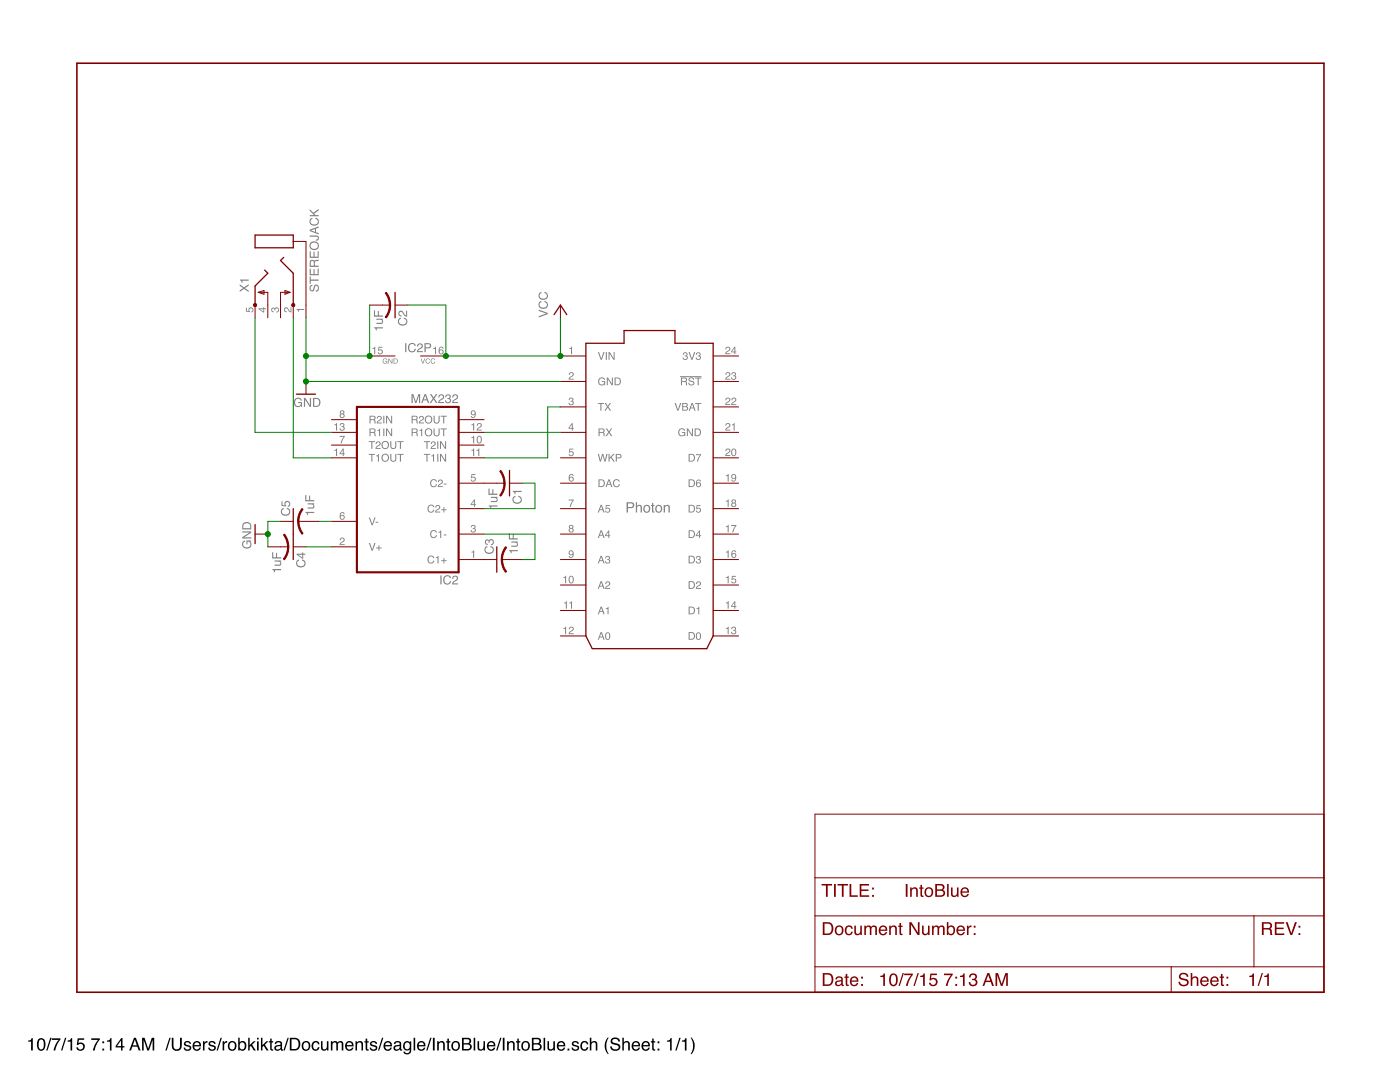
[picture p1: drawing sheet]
<svg xmlns="http://www.w3.org/2000/svg" width="279mm" height="216mm" viewBox="0 0 279 216" stroke-linecap="round" stroke-linejoin="round" font-family="sans-serif">
<path d="M5.6 207.6l.5-.1 .2-.3h.2v2.4h-.3v-1.7h-.6zM7.8 207.3a.91 .91 0 0 1 1 .1 .91 .91 0 0 1 .3 1 .9 .9 0 0 1-.4 1.1 .9 .9 0 0 1-1.2-.2 1.91 1.91 0 0 1 .3-2zM7.9 207.5a1.65 1.65 0 0 0 .1 1.9h.4a1.49 1.49 0 0 0 0-1.9zM10 207.1h.3l-.8 2.5h-.3zM10.3 207.2h1.8v.3l-.8 1.2-.3 .9h-.3l.2-.7 .8-1.4h-1.4zM13 207.1h.2l-.8 2.5h-.2zM13.5 207.6l.5-.1 .2-.3h.2v2.4h-.3v-1.7h-.6zM15.5 207.2h1.3v.3h-1.1l-.1 .7a.85 .85 0 0 1 1.3 .4 .85 .85 0 0 1-.6 1.1 .85 .85 0 0 1-1.1-.7h.4a.55 .55 0 0 0 .8 .3 .55 .55 0 0 0 0-.9 .55 .55 0 0 0-.8 .1h-.3zM18.2 207.2h1.7v.3l-.7 1.2-.3 .9h-.4l.2-.7 .9-1.4h-1.4zM20.4 207.8h.4v.4h-.4zM20.4 209.2h.4v.4h-.4zM21.4 207.6l.4-.1 .2-.3h.3v2.4h-.4v-1.7h-.5zM24.1 207.6l-.7 1.1h.7zM24.2 207.1h.3v1.6h.3v.3h-.3v.6h-.3v-.6h-1.1v-.3zM26.9 207.5l-.4 1.1h.8zM26.7 207.1h.4l.9 2.5h-.3l-.3-.7h-1l-.3 .7h-.3zM28.4 207.1h.4l.8 2.1 .7-2.1h.5v2.5h-.3v-2.1l-.8 2.1h-.3l-.7-2.1v2.1h-.3zM33.8 207.1h.3l-.8 2.5h-.3zM34.3 207.1h.3v1.5a.65 .65 0 0 0 .7 .8 .65 .65 0 0 0 .6-.8v-1.5h.4v1.4a1.01 1.01 0 0 1-1 1.2 1.01 1.01 0 0 1-1-1.2zM36.9 207.9a.74 .74 0 0 1 1.2 .4h-.3a.39 .39 0 0 0-.4-.3 .39 .39 0 0 0-.4 .3l.2 .2a.79 .79 0 0 1 1 .7 .8 .8 0 0 1-.9 .5 .8 .8 0 0 1-.7-.7h.3a.45 .45 0 0 0 .5 .4 .45 .45 0 0 0 .4-.4v-.1a.93 .93 0 0 1-1.1-.8zM38.7 208a.85 .85 0 0 1 1-.2 .85 .85 0 0 1 .4 1h-1.3a.53 .53 0 0 0 .4 .6 .53 .53 0 0 0 .6-.4h.3a.9 .9 0 0 1-1.3 .6 .9 .9 0 0 1-.3-1.4zM38.9 208.1l-.1 .4h1l-.1-.3-.2-.2zM40.5 207.8h.3v.3l.3-.3 .3-.1v.4a.5 .5 0 0 0-.6 .5v1h-.3zM41.8 207.9a.74 .74 0 0 1 1.2 .4h-.3a.39 .39 0 0 0-.4-.3 .39 .39 0 0 0-.3 .3l.1 .2a.79 .79 0 0 1 1 .7 .8 .8 0 0 1-.9 .5 .8 .8 0 0 1-.6-.7h.3a.45 .45 0 0 0 .4 .4 .45 .45 0 0 0 .5-.4l-.1-.1a.93 .93 0 0 1-1.1-.8zM44 207.1h.3l-.8 2.5h-.3zM44.4 207.8h.3v.3l.4-.3 .2-.1v.4a.5 .5 0 0 0-.6 .5v1h-.3zM46 208.1a.7 .7 0 0 0-.2 .9 .7 .7 0 0 0 .9 .3 .7 .7 0 0 0 .2-.9 .7 .7 0 0 0-.9-.3zM45.7 208a.94 .94 0 0 1 1.5 .6 .94 .94 0 0 1-1.3 1l-.4-.6v-.6zM47.5 207.1h.3v.9a.81 .81 0 0 1 1.1-.1 .81 .81 0 0 1 .2 1 .73 .73 0 0 1-.5 .7 .73 .73 0 0 1-.8-.2v.2h-.3zM48 208.2a.64 .64 0 0 0-.2 .8 .64 .64 0 0 0 .9 .2 .65 .65 0 0 0 .1-.8 .65 .65 0 0 0-.8-.2zM49.5 207.1h.3v1.5l.8-.8h.4l-.7 .7 .8 1.1h-.4l-.6-.9-.3 .2v.7h-.3zM51.3 207.8h.3v1.8h-.3zM51.3 207.1h.3v.3h-.3zM52.1 207.1h.3v1.5l.8-.8h.4l-.7 .7 .7 1.1h-.4l-.6-.9-.2 .2v.7h-.3zM53.9 207.2h.3v.6h.3v.2h-.3v1.2l.3 .2v.2a.44 .44 0 0 1-.6-.4v-1.2h-.2v-.2h.2zM55.1 209a.44 .44 0 0 0 .6 .4 .44 .44 0 0 0 .2-.7zM54.9 208a.8 .8 0 0 1 1.4 .2v1.1l.2 .1v.2h-.4l-.1-.2a.63 .63 0 0 1-.9 .3 .63 .63 0 0 1-.2-1l1.1-.3a.42 .42 0 0 0-.4-.4 .42 .42 0 0 0-.5 .3h-.3zM57.4 207.1h.2l-.8 2.5h-.2zM58.2 207.4v1.9h.6a.99 .99 0 0 0 .8-1 .99 .99 0 0 0-.8-.9zM57.8 207.1h1.1a1.29 1.29 0 0 1 1 1.2 1.29 1.29 0 0 1-1 1.3h-1.1zM60.8 208.1a.7 .7 0 0 0-.3 .9 .7 .7 0 0 0 .9 .3 .7 .7 0 0 0 .2-.9 .7 .7 0 0 0-.8-.3zM60.4 208a.94 .94 0 0 1 1.6 .6 .94 .94 0 0 1-1.4 1l-.4-.6v-.6zM62.4 208a.76 .76 0 0 1 .8-.3 .76 .76 0 0 1 .6 .7h-.3a.51 .51 0 0 0-.7-.4 .51 .51 0 0 0-.3 .7 .49 .49 0 0 0 .4 .7 .49 .49 0 0 0 .6-.4h.3a.83 .83 0 0 1-1.1 .6 .83 .83 0 0 1-.5-1.2zM64.1 207.8h.3v1.2a.42 .42 0 0 0 .4 .4 .42 .42 0 0 0 .4-.5v-1.1h.3v1.8h-.2v-.3a.64 .64 0 0 1-.8 .3 .64 .64 0 0 1-.4-.6zM66 207.8h.3v.2a.6 .6 0 0 1 1.1 0 .62 .62 0 0 1 .7-.2 .62 .62 0 0 1 .4 .6v1.2h-.3v-1.3a.4 .4 0 0 0-.5-.3 .4 .4 0 0 0-.3 .5v1.1h-.3v-1.2a.42 .42 0 0 0-.5-.4 .42 .42 0 0 0-.3 .6v1h-.3zM69.1 208a.85 .85 0 0 1 1-.2 .85 .85 0 0 1 .5 1h-1.4a.53 .53 0 0 0 .4 .6 .53 .53 0 0 0 .6-.4h.3a.9 .9 0 0 1-1.3 .6 .9 .9 0 0 1-.2-1.4zM69.4 208.1l-.2 .4h1v-.3l-.3-.2zM70.9 207.8h.3v.2a.66 .66 0 0 1 .8-.2 .66 .66 0 0 1 .4 .6v1.2h-.3v-1.2a.46 .46 0 0 0-.5-.4 .46 .46 0 0 0-.3 .6v1h-.4zM73 207.2h.3v.6h.3v.2h-.3v1.2l.3 .2v.2a.44 .44 0 0 1-.6-.4v-1.2h-.3v-.2h.3zM74 207.9a.74 .74 0 0 1 1.2 .4h-.3a.39 .39 0 0 0-.4-.3 .39 .39 0 0 0-.3 .3l.1 .2a.79 .79 0 0 1 1 .7 .8 .8 0 0 1-.8 .5 .8 .8 0 0 1-.7-.7h.3a.45 .45 0 0 0 .4 .4 .45 .45 0 0 0 .5-.4l-.1-.1a.93 .93 0 0 1-1.1-.8zM76.2 207.1h.3l-.8 2.5h-.3zM76.8 208a.85 .85 0 0 1 1-.2 .85 .85 0 0 1 .4 1h-1.3a.53 .53 0 0 0 .4 .6 .53 .53 0 0 0 .6-.4h.3a.9 .9 0 0 1-1.3 .6 .9 .9 0 0 1-.3-1.4zM77 208.1l-.1 .4h1l-.1-.3-.2-.2zM78.9 209a.44 .44 0 0 0 .6 .4 .44 .44 0 0 0 .2-.7zM78.7 208a.8 .8 0 0 1 1.4 .2v1.1l.2 .1v.2h-.4l-.1-.2a.63 .63 0 0 1-.9 .3 .63 .63 0 0 1-.2-1l1-.3a.42 .42 0 0 0-.3-.4 .42 .42 0 0 0-.5 .3h-.3zM80.7 208l.5-.3 .6 .3v-.2h.3v1.7a.81 .81 0 0 1-.6 .9 .81 .81 0 0 1-1-.6h.3a.53 .53 0 0 0 .7 .3 .53 .53 0 0 0 .3-.7 .8 .8 0 0 1-1.1 .1 .8 .8 0 0 1-.2-1.1zM80.9 208.1a.65 .65 0 0 0-.1 .9 .65 .65 0 0 0 .8 .2 .64 .64 0 0 0 .2-.8 .64 .64 0 0 0-.9-.3zM82.5 207.1h.4v2.5h-.4zM83.5 208a.85 .85 0 0 1 1-.2 .85 .85 0 0 1 .4 1h-1.3a.53 .53 0 0 0 .3 .6 .53 .53 0 0 0 .7-.4h.3a.9 .9 0 0 1-1.3 .6 .9 .9 0 0 1-.3-1.4zM83.7 208.1l-.1 .4h1l-.1-.3-.2-.2zM85.9 207.1h.2l-.8 2.5h-.2zM86.4 207.1h.3v2.5h-.3zM87.3 207.8h.2v.2a.66 .66 0 0 1 .8-.2 .66 .66 0 0 1 .5 .6v1.2h-.4v-1.2a.46 .46 0 0 0-.5-.4 .46 .46 0 0 0-.3 .6v1h-.3zM89.3 207.2h.3v.6h.3v.2h-.3v1.2l.3 .2v.2a.44 .44 0 0 1-.6-.4v-1.2h-.3v-.2h.3zM90.6 208.1a.7 .7 0 0 0-.2 .9 .7 .7 0 0 0 .9 .3 .7 .7 0 0 0 .2-.9 .7 .7 0 0 0-.9-.3zM90.3 208a.94 .94 0 0 1 1.5 .6 .94 .94 0 0 1-1.3 1l-.4-.6v-.6zM92.5 207.4v.7a1.1 1.1 0 0 0 1.1-.1 .41 .41 0 0 0 0-.5 .41 .41 0 0 0-.5-.1zM92.5 208.4v.9h.8a.46 .46 0 0 0 .5-.5 .46 .46 0 0 0-.6-.4zM92.2 207.1h1.1a.63 .63 0 0 1 .7 .4 .63 .63 0 0 1-.3 .7 .72 .72 0 0 1 .4 .9 .72 .72 0 0 1-.8 .5h-1.1zM94.5 207.1h.3v2.5h-.3zM95.3 207.8h.3v1.2a.42 .42 0 0 0 .5 .4 .42 .42 0 0 0 .4-.5v-1.1h.3v1.8h-.3v-.3a.64 .64 0 0 1-.7 .3 .64 .64 0 0 1-.5-.6zM97.4 208a.85 .85 0 0 1 1-.2 .85 .85 0 0 1 .5 1h-1.4a.53 .53 0 0 0 .4 .6 .53 .53 0 0 0 .6-.4h.3a.9 .9 0 0 1-1.3 .6 .9 .9 0 0 1-.2-1.4zM97.7 208.1l-.2 .4h1v-.3l-.3-.2zM99.8 207.1h.3l-.8 2.5h-.3zM100.3 207.1h.4v2.5h-.4zM101.2 207.8h.3v.2a.66 .66 0 0 1 .8-.2 .66 .66 0 0 1 .4 .6v1.2h-.3v-1.2a.46 .46 0 0 0-.6-.4 .46 .46 0 0 0-.3 .6v1h-.3zM103.2 207.2h.3v.6h.3v.2h-.3v1.2l.3 .2v.2a.44 .44 0 0 1-.6-.4v-1.2h-.2v-.2h.2zM104.6 208.1a.7 .7 0 0 0-.3 .9 .7 .7 0 0 0 .9 .3 .7 .7 0 0 0 .2-.9 .7 .7 0 0 0-.8-.3zM104.3 208a.94 .94 0 0 1 1.5 .6 .94 .94 0 0 1-1.4 1l-.3-.6v-.6zM106.5 207.4v.7a1.1 1.1 0 0 0 1.1-.1 .41 .41 0 0 0 0-.5 .41 .41 0 0 0-.5-.1zM106.5 208.4v.9h.7a.46 .46 0 0 0 .6-.5 .46 .46 0 0 0-.6-.4zM106.2 207.1h1a.63 .63 0 0 1 .7 .4 .63 .63 0 0 1-.3 .7 .72 .72 0 0 1 .5 .9 .72 .72 0 0 1-.9 .5h-1zM108.5 207.1h.3v2.5h-.3zM109.3 207.8h.3v1.2a.42 .42 0 0 0 .4 .4 .42 .42 0 0 0 .4-.5v-1.1h.3v1.8h-.3l.1-.3a.64 .64 0 0 1-.8 .3 .64 .64 0 0 1-.4-.6zM111.4 208a.85 .85 0 0 1 1-.2 .85 .85 0 0 1 .4 1h-1.3a.53 .53 0 0 0 .4 .6 .53 .53 0 0 0 .6-.4h.3a.9 .9 0 0 1-1.3 .6 .9 .9 0 0 1-.3-1.4zM111.6 208.1l-.1 .4h1l-.1-.3-.2-.2zM113.3 209.2h.3v.4h-.3zM114.3 207.9a.74 .74 0 0 1 1.2 .4h-.3a.39 .39 0 0 0-.4-.3 .39 .39 0 0 0-.3 .3l.1 .2a.79 .79 0 0 1 1 .7 .8 .8 0 0 1-.9 .5 .8 .8 0 0 1-.6-.7h.3a.45 .45 0 0 0 .4 .4 .45 .45 0 0 0 .5-.4l-.1-.1a.93 .93 0 0 1-1.1-.8zM116.1 208a.76 .76 0 0 1 .8-.3 .76 .76 0 0 1 .5 .7h-.3a.51 .51 0 0 0-.7-.4 .51 .51 0 0 0-.3 .7 .49 .49 0 0 0 .4 .7 .49 .49 0 0 0 .6-.4h.3a.83 .83 0 0 1-1.1 .6 .83 .83 0 0 1-.5-1.2zM117.7 207.1h.3v.9a.65 .65 0 0 1 .8-.2 .65 .65 0 0 1 .4 .6v1.2h-.3v-1.2a.46 .46 0 0 0-.6-.4 .46 .46 0 0 0-.3 .6v1h-.3zM121.3 207h.2a3.1 3.1 0 0 0 0 3.3h-.2a2.6 2.6 0 0 1 0-3.3zM122.1 207.2a1 1 0 0 1 1.6 .6h-.3a.59 .59 0 0 0-.6-.5 .59 .59 0 0 0-.6 .6l.1 .1a2.08 2.08 0 0 1 1.5 .7 1.02 1.02 0 0 1-.7 1 1.02 1.02 0 0 1-1.2-.4l-.1-.5h.3a.71 .71 0 0 0 .6 .6 .71 .71 0 0 0 .8-.4l-.2-.3a2.06 2.06 0 0 1-1.4-.7v-.4zM124.2 207.1h.3v.9a.65 .65 0 0 1 .8-.2 .65 .65 0 0 1 .4 .6v1.2h-.3v-1.2a.46 .46 0 0 0-.6-.4 .46 .46 0 0 0-.3 .6v1h-.3zM126.3 208a.85 .85 0 0 1 1-.2 .85 .85 0 0 1 .4 1h-1.3a.53 .53 0 0 0 .4 .6 .53 .53 0 0 0 .6-.4h.3a.9 .9 0 0 1-1.3 .6 .9 .9 0 0 1-.2-1.4zM126.5 208.1l-.1 .4h1l-.1-.3-.2-.2zM128.3 208a.85 .85 0 0 1 1-.2 .85 .85 0 0 1 .4 1h-1.3a.53 .53 0 0 0 .3 .6 .53 .53 0 0 0 .7-.4h.3a.9 .9 0 0 1-1.3 .6 .9 .9 0 0 1-.3-1.4zM128.5 208.1l-.1 .4h1l-.1-.3-.2-.2zM130.2 207.2h.3v.6h.3v.2h-.3v1.2l.3 .2v.2a.44 .44 0 0 1-.6-.4v-1.2h-.3v-.2h.3zM131.2 207.8h.4v.4h-.4zM131.2 209.2h.4v.4h-.4zM133.1 207.6l.5-.1 .2-.3h.3v2.4h-.4v-1.7h-.6zM135.6 207.1h.2l-.8 2.5h-.2zM136.1 207.6l.5-.1 .2-.3h.2v2.4h-.3v-1.7h-.6zM137.8 207h.2l.4 .6a2.54 2.54 0 0 1-.3 2.7h-.3a3.1 3.1 0 0 0 0-3.3z" fill="#000"/>
<g fill="#808080">
<path d="M113.6 69.5l.6-.3v1.5h-.2v-1.1h-.4z"/>
<path d="M113.7 74.3a.52 .52 0 0 1 .8 .3 .52 .52 0 0 1-.5 .7l-.3 .3h.8v.2h-1l.2-.5a.59 .59 0 0 0 .5-.8h-.4l-.1 .3h-.2z"/>
<path d="M113.7 79.4a.43 .43 0 0 1 .6 0 .43 .43 0 0 1 0 .6 .5 .5 0 0 1-.1 .9 .5 .5 0 0 1-.7-.5h.2a.3 .3 0 0 0 .4 .3 .3 .3 0 0 0 0-.5l-.2-.1v-.1a.25 .25 0 0 0 .3-.2 .25 .25 0 0 0-.2-.3l-.3 .1v.2h-.2z"/>
<path d="M113.6 89.5h.8v.2h-.6l-.1 .4a.52 .52 0 0 1 .8 .3 .52 .52 0 0 1-.4 .7 .52 .52 0 0 1-.6-.5h.2a.33 .33 0 0 0 .5 .2 .33 .33 0 0 0 0-.5 .33 .33 0 0 0-.5 0h-.2z"/>
<path d="M113.5 99.7h1l-.6 1.4h-.2l.1-.2 .5-1h-.8z"/>
<path d="M125 100.2h1a.59 .59 0 0 1 .6 .6 .59 .59 0 0 1-.6 .6h-.7v.9h-.3zM125.3 100.5v.7h.6a.36 .36 0 0 0 .4-.4 .36 .36 0 0 0-.4-.3zM126.9 100.2h.2v.8a.53 .53 0 0 1 .7-.2 .53 .53 0 0 1 .3 .5v1h-.2v-1a.37 .37 0 0 0-.5-.3 .37 .37 0 0 0-.3 .5v.8h-.2zM128.7 101.1a.52 .52 0 0 0 0 .7 .52 .52 0 0 0 .7 .1 .52 .52 0 0 0 .1-.7 .52 .52 0 0 0-.8-.1zM128.6 100.9a.73 .73 0 0 1 1 .1 .73 .73 0 0 1-.1 1.1 .73 .73 0 0 1-1-.1l-.1-.7zM130.1 100.4h.3v.4h.2v.2h-.2v1l.2 .1v.2h-.3l-.2-.2v-1.1h-.2v-.2h.2zM131.1 101.1a.52 .52 0 0 0 0 .7 .52 .52 0 0 0 .7 .1 .52 .52 0 0 0 .1-.7 .52 .52 0 0 0-.8-.1zM131 100.9a.73 .73 0 0 1 1 .1 .73 .73 0 0 1-.1 1.1 .73 .73 0 0 1-1.1-.1v-.7zM132.5 100.8h.2v.2a.53 .53 0 0 1 .6-.2 .53 .53 0 0 1 .4 .5v1h-.3v-1a.37 .37 0 0 0-.4-.3 .37 .37 0 0 0-.3 .5v.8h-.2z"/>
<path d="M82.1 78.6h.4l.5 1.5 .5-1.5h.3v1.8h-.2v-1.5l-.5 1.5h-.2l-.5-1.5v1.5h-.3zM84.9 78.9l-.3 .8h.5zM84.7 78.6h.3l.7 1.8h-.3l-.2-.5h-.7l-.2 .5h-.2zM85.8 78.6h.3l.4 .7 .5-.7h.3l-.6 .9 .6 .9h-.3l-.5-.7-.5 .7h-.3l.7-.9zM87.7 78.8a.6 .6 0 0 1 .9 .3 .6 .6 0 0 1-.6 .8l-.3 .3h.9v.2h-1.2a1.47 1.47 0 0 1 1-1.1 .35 .35 0 0 0-.3-.4 .35 .35 0 0 0-.4 .4h-.2zM89 78.8a.5 .5 0 0 1 .8 0 .5 .5 0 0 1-.1 .7 .58 .58 0 0 1-.1 1 .58 .58 0 0 1-.8-.6h.2a.35 .35 0 0 0 .5 .4 .35 .35 0 0 0 0-.7h-.2v-.2a.29 .29 0 0 0 .4-.2 .29 .29 0 0 0-.3-.3l-.3 .1v.3h-.2zM90.5 78.8a.6 .6 0 0 1 .9 .3 .6 .6 0 0 1-.6 .8l-.3 .3h.9v.2h-1.2a1.47 1.47 0 0 1 1-1.1 .35 .35 0 0 0-.4-.4 .35 .35 0 0 0-.3 .4h-.2z"/>
<path d="M97.5 100.9h1.8v.2h-1.3v.4h-.1zM98 99.1h1.3v.2h-.2a.45 .45 0 0 1 .2 .6 .45 .45 0 0 1-.4 .3h-.9v-.2h.9l.2-.3-.2-.3h-.9zM97.5 97.5h.2v1h.6v-.9h.2v.9h.8v.2h-1.8z"/>
<path d="M74.7 65.3h1.7v.2h-1.2v.4h-.2zM75.1 63.6h1.3v.2h-.2a.45 .45 0 0 1 .2 .5 .45 .45 0 0 1-.4 .3h-.9v-.2h1l.2-.2-.2-.3-1-.1zM74.6 62h.3v1h.5v-.9h.2v.9h.8v.2h-1.8z"/>
<path d="M101.6 109.8h1.7v.2h-1.2v.4h-.2zM102 108h1.3v.3h-.1a.45 .45 0 0 1 .2 .5 .45 .45 0 0 1-.5 .3h-.9v-.2h1l.2-.3-.2-.3h-1zM101.6 106.4h.2v1h.5v-.9h.2v.9h.8v.3h-1.7z"/>
<path d="M54.4 113.5h1.7v.3h-1.2v.4h-.2zM54.8 111.8h1.3v.2h-.2a.45 .45 0 0 1 .2 .6 .45 .45 0 0 1-.4 .3h-.9v-.2h1l.1-.3-.2-.3h-.9zM54.3 110.2h.2v1h.6v-.9h.2v.9h.8v.2h-1.8z"/>
<path d="M62 56.9l.3-.1v.3a.42 .42 0 0 0-.3 .4 .42 .42 0 0 0 .4 .4 1.45 1.45 0 0 1 .7-1.1 .73 .73 0 0 1 .6 .7 .73 .73 0 0 1-.7 .7v-.2a.47 .47 0 0 0 .4-.5 .47 .47 0 0 0-.4-.5l-.2 .4a.58 .58 0 0 1-.7 .7 .58 .58 0 0 1-.3-.9zM61.8 55.2h.2v.6h1.6v.2h-1.6v.6h-.2zM61.8 53.6h.2v1.1h.6v-1h.2v1h.6v-1.1h.2v1.3h-1.8zM62.2 52.1l-.2 .9h.6v-.8zM62 51.9h.4l.3 .2 .2-.2 .7-.1v.3h-.6l-.2 .4v.5h.8v.3h-1.8v-1.1zM61.8 50.2h.2v1h.6v-1h.2v1h.6v-1.1h.2v1.4h-1.8zM61.8 49a.93 .93 0 0 1 1.8 0 .93 .93 0 0 1-1.8 0zM62.2 48.6a.67 .67 0 0 0 0 .9 .67 .67 0 0 0 1 0 .67 .67 0 0 0 0-.9l-.5-.2zM61.8 47h1.3a.52 .52 0 0 1 .5 .5 .52 .52 0 0 1-.6 .5v-.2a.29 .29 0 0 0 .4-.2 .29 .29 0 0 0-.2-.4h-1.4zM62.1 46l.8 .3v-.6zM61.8 45.8l1.8-.6v.2l-.5 .2v.7l.5 .2v.3l-1.8-.7zM61.9 43.7l.4-.2v.2a.61 .61 0 0 0-.2 .9 .61 .61 0 0 0 .8 .2 .55 .55 0 0 0 .5-.6 .55 .55 0 0 0-.5-.5v-.3a.83 .83 0 0 1 .7 1.1 .83 .83 0 0 1-1.2 .5 .83 .83 0 0 1-.5-1.3zM61.8 41.7l.7 .8 1.1-.8v.3l-.9 .6 .3 .3h.6v.3h-1.8v-.3h.9l-.9-.9z"/>
<path d="M58.9 79.6a.8 .8 0 0 1 1.3 .3h-.2a.62 .62 0 0 0-.8-.3 .62 .62 0 0 0-.3 .9 .57 .57 0 0 0 .6 .5 .57 .57 0 0 0 .6-.6h-.6v-.2h.8v1h-.2v-.2a.88 .88 0 0 1-1.2 0 .88 .88 0 0 1-.2-1.2zM60.7 79.4h.2l.9 1.4v-1.4h.3v1.8h-.3l-.9-1.5v1.5h-.2zM62.7 79.6v1.4h.4a.7 .7 0 0 0 .6-.7 .7 .7 0 0 0-.6-.7zM62.5 79.4h.7a.91 .91 0 0 1 .7 .9 .91 .91 0 0 1-.7 .9h-.7z"/>
<path d="M48.5 108l.4-.1v.2a.62 .62 0 0 0-.3 .8 .62 .62 0 0 0 .9 .3 .57 .57 0 0 0 .5-.6 .57 .57 0 0 0-.6-.5v.5h-.2v-.8h.9v.2h-.2a.88 .88 0 0 1 .1 1.3 .88 .88 0 0 1-1.2 .1 .86 .86 0 0 1-.3-1.4zM48.3 106h1.8v.3l-1.4 .9h1.4v.3h-1.8v-.3l1.5-.9h-1.5zM48.7 104.5l-.1 .3v.6h1.3v-.4a.72 .72 0 0 0-1.2-.5zM48.6 104.3a.97 .97 0 0 1 1.5 .6v.7h-1.8l.1-.9z"/>
<path d="M107.5 61.8l1.8 .6v.3l-1.8 .6v-.2l1.5-.5-1.5-.5zM107.6 60.3l.5-.2v.2a.61 .61 0 0 0-.3 .8 .61 .61 0 0 0 .8 .3 .55 .55 0 0 0 .5-.6 .55 .55 0 0 0-.4-.5v-.3a.83 .83 0 0 1 .6 1.1 .83 .83 0 0 1-1.2 .5 .83 .83 0 0 1-.5-1.3zM107.6 58.5l.5-.2v.2a.61 .61 0 0 0-.3 .8 .61 .61 0 0 0 .8 .3 .55 .55 0 0 0 .5-.6 .55 .55 0 0 0-.4-.5v-.3a.83 .83 0 0 1 .6 1.1 .83 .83 0 0 1-1.2 .5 .83 .83 0 0 1-.5-1.3z"/>
<path d="M61 102.1h1.7v.3h-1.2v.4h-.2zM61.4 100.4h1.3v.2h-.2a.45 .45 0 0 1 .2 .5 .45 .45 0 0 1-.4 .4h-.9v-.2l1-.1 .2-.2-.3-.3-.9-.1zM60.9 98.8h.2v1h.6v-.9h.2v.9h.8v.2h-1.8z"/>
<path d="M119.3 70.3h.2l.5 1.3 .4-1.3h.3l-.6 1.5h-.2zM120.9 70.3h.2v1.5h-.2zM121.4 70.3h.3l.8 1.2v-1.2h.2v1.5h-.3l-.8-1.2v1.2h-.2z"/>
<path d="M119.6 75.5a.68 .68 0 0 1 1.1 .3h-.2a.58 .58 0 0 0-.9 .1 .58 .58 0 0 0 .5 .8 .45 .45 0 0 0 .5-.5h-.5v-.2h.7v.9l-.2-.2a.77 .77 0 0 1-1.1-.1 .77 .77 0 0 1 .1-1.1zM121.1 75.3h.2l.8 1.3v-1.3h.2v1.6h-.2l-.8-1.3v1.3h-.2zM122.9 75.5v1.2h.3a.6 .6 0 0 0 .5-.6 .6 .6 0 0 0-.5-.6zM122.6 75.3h.7a.78 .78 0 0 1 .6 .8 .78 .78 0 0 1-.6 .8h-.7z"/>
<path d="M119.3 80.4h1.2v.2h-.5v1.3h-.2v-1.3h-.5zM120.6 80.4h.3l.4 .6 .4-.6h.2l-.5 .8 .6 .7h-.3l-.4-.6-.4 .6h-.3l.6-.7z"/>
<path d="M119.7 85.7v.5h.4a.27 .27 0 0 0 .4-.2 .27 .27 0 0 0-.3-.3zM119.5 85.5h.7a.42 .42 0 0 1 .4 .3 .42 .42 0 0 1-.1 .5l.1 .1 .1 .6h-.2l-.1-.5-.3-.1h-.4v.6h-.2zM120.9 85.5h.2l.4 .6 .4-.6h.3l-.5 .7 .5 .8h-.3l-.4-.6-.4 .6h-.2l.5-.8z"/>
<path d="M114.1 84.7l-.5 .7h.5zM114.1 84.4h.2v1h.2v.1h-.2v.4h-.2v-.4h-.6z"/>
<path d="M119.3 90.6h.2l.3 1.2 .4-1.2h.2l.3 1.2 .3-1.2h.3l-.4 1.5h-.3l-.3-1.3-.4 1.3h-.2zM121.4 90.6h.2v.7l.8-.7h.3l-.7 .6 .7 .9h-.3l-.5-.8-.3 .3v.5h-.2zM122.9 90.6h.7a.44 .44 0 0 1 .4 .4 .44 .44 0 0 1-.4 .5h-.5v.6h-.2zM123.1 90.8v.5h.4a.27 .27 0 0 0 .3-.3 .27 .27 0 0 0-.3-.2z"/>
<path d="M119.6 95.8v1.2h.4a.6 .6 0 0 0 .5-.6 .6 .6 0 0 0-.5-.6zM119.4 95.7h.7a.78 .78 0 0 1 .6 .7 .78 .78 0 0 1-.6 .8h-.7zM121.5 95.9l-.2 .7h.5zM121.4 95.7h.3l.5 1.5h-.2l-.2-.5h-.6l-.1 .5h-.3zM122.5 95.8a.66 .66 0 0 1 .7-.2 .66 .66 0 0 1 .5 .5h-.2a.52 .52 0 0 0-.8-.2 .52 .52 0 0 0-.1 .7 .47 .47 0 0 0 .4 .4 .47 .47 0 0 0 .5-.4h.2a.73 .73 0 0 1-1.1 .5 .73 .73 0 0 1-.2-1.1z"/>
<path d="M113.7 94.7l.1-.1a.44 .44 0 0 1 .7 .4l-.6-.2-.2 .5a.51 .51 0 0 1 .8 .2 .51 .51 0 0 1-.4 .7 .51 .51 0 0 1-.6-.6zM113.7 95.6a.32 .32 0 0 0 .6 0 .32 .32 0 0 0-.6 0z"/>
<path d="M120 101l-.3 .6h.5zM119.9 100.7h.2l.6 1.6h-.3l-.1-.5h-.6l-.2 .5h-.2zM120.9 100.8h.8v.2h-.6l-.1 .4a.52 .52 0 0 1 .8 .2 .52 .52 0 0 1-.4 .7 .52 .52 0 0 1-.6-.4h.2a.33 .33 0 0 0 .4 .1 .33 .33 0 0 0 .1-.5 .33 .33 0 0 0-.5 .1h-.2z"/>
<path d="M120 106l-.3 .7h.5zM119.9 105.8h.2l.6 1.5h-.3l-.1-.4h-.6l-.2 .4h-.2zM121.4 106.1l-.5 .7h.5zM121.4 105.8h.2v1h.2v.2h-.2v.3h-.2v-.3h-.7z"/>
<path d="M113.7 105.1a.25 .25 0 0 0 .5 0 .25 .25 0 0 0-.5 0zM113.7 105.8a.31 .31 0 0 0 .6 0 .31 .31 0 0 0-.6 0zM113.6 104.8a.43 .43 0 0 1 .7 0 .43 .43 0 0 1 0 .6 .46 .46 0 0 1 0 .7 .46 .46 0 0 1-.6 0 .46 .46 0 0 1 0-.7l-.2-.3z"/>
<path d="M120 111.1l-.3 .7h.5zM119.9 110.9h.2l.6 1.5h-.3l-.1-.4h-.6l-.2 .4h-.2zM120.9 111a.43 .43 0 0 1 .7 0 .43 .43 0 0 1-.1 .6 .5 .5 0 0 1-.1 .9 .5 .5 0 0 1-.7-.5h.2a.3 .3 0 0 0 .5 .3 .3 .3 0 0 0 0-.6h-.2v-.1a.25 .25 0 0 0 .3-.2 .25 .25 0 0 0-.2-.3l-.3 .1v.2h-.2z"/>
<path d="M113.6 110a.66 .66 0 0 1 .9 .1 .66 .66 0 0 1-.1 .9 .46 .46 0 0 1-.5 .3 .46 .46 0 0 1-.4-.4h.2a.3 .3 0 0 0 .3 .3 .3 .3 0 0 0 .3-.4v-.2a.48 .48 0 0 1-.7 .1 .48 .48 0 0 1 0-.7zM113.7 110.3a.32 .32 0 0 0 .6 0 .32 .32 0 0 0-.6 0z"/>
<path d="M120 116.2l-.3 .7h.5zM119.9 116h.2l.6 1.5h-.3l-.1-.5h-.6l-.2 .5h-.2zM121 116.1a.52 .52 0 0 1 .8 .2 .52 .52 0 0 1-.5 .7l-.3 .3h.8v.2h-1l.1-.5a.59 .59 0 0 0 .6-.8h-.4l-.1 .3h-.2z"/>
<path d="M112.4 115.2l.6-.3v1.5h-.2v-1.1h-.4zM113.6 115a.64 .64 0 0 1 .9 .2 .64 .64 0 0 1 0 .8 .53 .53 0 0 1-.7 .4 .53 .53 0 0 1-.3-.7zM113.9 115.1a.83 .83 0 0 0 .1 1.2 .7 .7 0 0 0 0-1.2z"/>
<path d="M120 121.3l-.3 .7h.5zM119.9 121h.2l.6 1.6h-.3l-.1-.5h-.6l-.2 .5h-.2zM120.9 121.4l.5-.3v1.5h-.2v-1.1h-.3z"/>
<path d="M112.6 120.3l.5-.3v1.5h-.2v-1.1h-.3zM113.6 120.3l.6-.3v1.5h-.2v-1.1h-.4z"/>
<path d="M120 126.4l-.3 .6h.5zM119.9 126.1h.2l.6 1.6h-.3l-.1-.5h-.6l-.2 .5h-.2zM120.9 126.3a.64 .64 0 0 1 .8 .1 .64 .64 0 0 1 0 .9 .53 .53 0 0 1-.6 .4 .53 .53 0 0 1-.3-.8zM121.1 126.4a.83 .83 0 0 0 .2 1.1 .7 .7 0 0 0 0-1.2z"/>
<path d="M112.4 125.3l.6-.2v1.4h-.2v-1h-.4zM113.7 125.1a.52 .52 0 0 1 .8 .3 .52 .52 0 0 1-.5 .7l-.3 .3h.8v.1h-1l.2-.4a.59 .59 0 0 0 .5-.8l-.3-.1-.2 .4h-.2z"/>
<path d="M136.4 70.4a.43 .43 0 0 1 .7-.1 .43 .43 0 0 1-.1 .7 .5 .5 0 0 1-.1 .9 .5 .5 0 0 1-.7-.6h.2a.32 .32 0 0 0 .5 .4 .3 .3 0 0 0 0-.6h-.3l.1-.2a.25 .25 0 0 0 .3-.2 .25 .25 0 0 0-.2-.2l-.3 .1v.2h-.2zM137.4 70.3h.3l.4 1.3 .4-1.3h.3l-.6 1.5h-.2zM139 70.4a.43 .43 0 0 1 .7-.1 .43 .43 0 0 1-.1 .7 .5 .5 0 0 1-.1 .9 .5 .5 0 0 1-.7-.6h.2a.32 .32 0 0 0 .5 .4 .3 .3 0 0 0 0-.6h-.2v-.2a.25 .25 0 0 0 .3-.2 .25 .25 0 0 0-.2-.2l-.3 .1v.2h-.2z"/>
<path d="M144.9 69.3a.52 .52 0 0 1 .9 .2 .52 .52 0 0 1-.6 .7l-.3 .3h.9v.2h-1.1l.2-.5a.59 .59 0 0 0 .6-.8h-.4l-.1 .3h-.2zM146.6 69.5l-.5 .6h.5zM146.6 69.2h.1v.9h.3v.2h-.3v.4h-.1v-.4h-.7z"/>
<path d="M136.1 75.5v.5h.5a.27 .27 0 0 0 .3-.2 .27 .27 0 0 0-.3-.3zM135.9 75.3h.7a.42 .42 0 0 1 .5 .3 .42 .42 0 0 1-.2 .5l.2 .2 .1 .6h-.3l-.1-.6-.2-.1h-.5v.7h-.2zM137.6 75.4l.4-.1a.5 .5 0 0 1 .5 .5h-.2a.36 .36 0 0 0-.3-.3 .36 .36 0 0 0-.4 .3l.1 .1a.66 .66 0 0 1 .8 .8 .66 .66 0 0 1-.7 .2 .66 .66 0 0 1-.4-.5h.2a.4 .4 0 0 0 .4 .3 .4 .4 0 0 0 .4-.3l-.1-.1a.72 .72 0 0 1-.9-.7zM138.7 75.3h1.3v.2h-.6v1.4h-.2v-1.4h-.5z"/>
</g>
<path d="M135.7 75.2h4.3" fill="none" stroke="#808080" stroke-width=".2"/>
<g fill="#808080">
<path d="M94.1 110.1l.5-.3v1.5h-.2v-1.1h-.3z"/>
<path d="M94.1 104.8a.43 .43 0 0 1 .7 0 .43 .43 0 0 1-.1 .6 .5 .5 0 0 1-.1 .9 .5 .5 0 0 1-.7-.5h.2a.3 .3 0 0 0 .4 .3 .3 .3 0 0 0 .1-.6h-.3l.1-.1a.25 .25 0 0 0 .3-.2 .25 .25 0 0 0-.3-.3l-.2 .1-.1 .2h-.1z"/>
<path d="M94.1 94.6h.8v.2h-.7v.4a.52 .52 0 0 1 .7 .2 .52 .52 0 0 1-.3 .7 .52 .52 0 0 1-.7-.4h.2a.33 .33 0 0 0 .5 .1 .33 .33 0 0 0 .1-.5 .33 .33 0 0 0-.5 .1h-.2z"/>
<path d="M68 107.4a.52 .52 0 0 1 .8 .2 .52 .52 0 0 1-.5 .7l-.3 .3h.8v.2h-1l.1-.5a.59 .59 0 0 0 .6-.8h-.4l-.1 .3h-.2z"/>
<path d="M67.8 87h1l-.6 1.4h-.2l.1-.2 .5-1h-.8z"/>
<path d="M49.1 61.4h.2v.6l.4 .1a.52 .52 0 0 1 .2-.7 .52 .52 0 0 1 .7 .3 .52 .52 0 0 1-.4 .6v-.2a.33 .33 0 0 0 .1-.4 .33 .33 0 0 0-.5-.1 .33 .33 0 0 0 .1 .5v.2l-.8-.1z"/>
<path d="M54.2 61.5l.3-.1 .3 .2a.5 .5 0 0 1 .9 .1 .5 .5 0 0 1-.5 .7v-.2a.3 .3 0 0 0 .3-.5 .3 .3 0 0 0-.6 0v.3l-.1-.1a.25 .25 0 0 0-.2-.3 .25 .25 0 0 0-.3 .2l.1 .3h.2v.2l-.4-.3z"/>
<path d="M56.8 61.4a.87 .87 0 0 1 1.1 .7h.1v-.8h.2v1l-.5-.1a.59 .59 0 0 0-.8-.6v.4l.3 .1v.2l-.3-.1-.2-.2z"/>
<path d="M59.2 61.7h1.5v.2h-1.1v.3h-.1z"/>
<path d="M144.9 74.3a.52 .52 0 0 1 .9 .3 .52 .52 0 0 1-.6 .7l-.3 .3h.9v.2h-1.1l.2-.5a.59 .59 0 0 0 .6-.8h-.4l-.1 .3h-.2zM146.1 74.3a.43 .43 0 0 1 .7 0 .43 .43 0 0 1-.1 .7 .5 .5 0 0 1-.1 .8 .5 .5 0 0 1-.7-.5h.2a.3 .3 0 0 0 .4 .3 .3 .3 0 0 0 0-.5h-.2l.1-.2a.25 .25 0 0 0 .3-.2 .25 .25 0 0 0-.3-.3l-.2 .2-.1 .1h-.2z"/>
<path d="M134.6 80.4h.3l.4 1.3 .4-1.3h.3l-.6 1.5h-.2zM136.4 80.6v.5h.3a.25 .25 0 0 0 .4-.3 .25 .25 0 0 0-.4-.2zM136.4 81.2v.6l.7-.1-.1-.4zM136.2 80.4h.6a.38 .38 0 0 1 .4 .3 .38 .38 0 0 1-.1 .4 .43 .43 0 0 1 .2 .6 .43 .43 0 0 1-.5 .2h-.6zM138.1 80.6l-.2 .7h.5zM138 80.4h.3l.5 1.5h-.2l-.2-.4h-.6l-.1 .4h-.2zM138.7 80.4h1.3v.2h-.5v1.3h-.3v-1.3h-.5z"/>
<path d="M144.9 79.4a.52 .52 0 0 1 .9 .3 .52 .52 0 0 1-.6 .6l-.3 .4h.9v.1h-1.1l.2-.4a.59 .59 0 0 0 .6-.8l-.4-.1-.1 .4h-.2zM146.1 79.4a.52 .52 0 0 1 .8 .3 .52 .52 0 0 1-.5 .6l-.3 .4h.8v.1h-1l.2-.4a.59 .59 0 0 0 .6-.8l-.4-.1-.2 .4h-.1z"/>
<path d="M135.6 85.7a.68 .68 0 0 1 1.1 .3h-.2a.58 .58 0 0 0-1 .1 .58 .58 0 0 0 .6 .8 .45 .45 0 0 0 .5-.5h-.5v-.2h.7v.8l-.2-.2a.77 .77 0 0 1-1.2 0 .77 .77 0 0 1 .2-1.1zM137.1 85.5h.2l.8 1.2v-1.2h.2v1.5h-.2l-.8-1.2v1.2h-.2zM138.8 85.7v1.2h.4a.6 .6 0 0 0 .5-.6 .6 .6 0 0 0-.5-.6zM138.6 85.5h.6a.78 .78 0 0 1 .7 .8 .78 .78 0 0 1-.7 .7h-.6z"/>
<path d="M144.9 84.5a.52 .52 0 0 1 .9 .3 .52 .52 0 0 1-.6 .6l-.3 .3h.9v.2h-1.1l.2-.5a.59 .59 0 0 0 .6-.7l-.4-.1-.1 .3h-.2zM146.1 84.7l.5-.3v1.5h-.2v-1h-.3z"/>
<path d="M137.6 90.8v1.1h.4a.6 .6 0 0 0 .5-.6 .6 .6 0 0 0-.5-.5zM137.4 90.6h.7a.78 .78 0 0 1 .6 .7 .78 .78 0 0 1-.7 .8h-.6zM138.9 90.6h1l-.6 1.5h-.2l.1-.3 .5-1h-.8z"/>
<path d="M144.9 89.6a.52 .52 0 0 1 .9 .2 .52 .52 0 0 1-.6 .7l-.3 .3h.9v.2h-1.1l.2-.5a.59 .59 0 0 0 .6-.8h-.4l-.1 .3h-.2zM146.1 89.6a.64 .64 0 0 1 .8 .2 .64 .64 0 0 1 0 .8 .53 .53 0 0 1-.7 .4 .53 .53 0 0 1-.3-.7zM146.3 89.7a.83 .83 0 0 0 .1 1.2 .7 .7 0 0 0 0-1.2z"/>
<path d="M137.6 95.8v1.2h.4a.6 .6 0 0 0 .5-.6 .6 .6 0 0 0-.5-.6zM137.4 95.7h.7a.78 .78 0 0 1 .6 .7 .78 .78 0 0 1-.7 .8h-.6zM139.1 95.8l.1-.1a.44 .44 0 0 1 .7 .4l-.6-.2-.2 .5a.51 .51 0 0 1 .8 .2 .51 .51 0 0 1-.4 .7 .51 .51 0 0 1-.6-.5zM139.1 96.7a.32 .32 0 0 0 .6 0 .32 .32 0 0 0-.6 0z"/>
<path d="M144.9 94.9l.5-.3v1.5h-.2v-1.1h-.3zM146.1 94.7a.66 .66 0 0 1 .8 .2 .66 .66 0 0 1 0 .9 .46 .46 0 0 1-.5 .3 .46 .46 0 0 1-.5-.4h.2a.3 .3 0 0 0 .4 .3 .3 .3 0 0 0 .2-.4v-.2a.48 .48 0 0 1-.7 0 .48 .48 0 0 1 .1-.7zM146.1 95.1a.35 .35 0 0 0 .7 0 .35 .35 0 0 0-.7 0z"/>
<path d="M137.6 100.9v1.2h.4a.6 .6 0 0 0 .5-.6 .6 .6 0 0 0-.5-.6zM137.4 100.7h.7a.78 .78 0 0 1 .6 .8 .78 .78 0 0 1-.7 .8h-.6zM139 100.8h.8v.2h-.6l-.1 .4a.52 .52 0 0 1 .8 .2 .52 .52 0 0 1-.4 .7 .52 .52 0 0 1-.6-.4h.2a.33 .33 0 0 0 .5 .1 .33 .33 0 0 0 0-.5 .33 .33 0 0 0-.5 .1h-.2z"/>
<path d="M144.9 99.9l.5-.2v1.4h-.2v-1h-.3zM146.2 100.1a.25 .25 0 0 0 .5 0 .25 .25 0 0 0-.5 0zM146.1 100.7a.31 .31 0 0 0 .6 0 .31 .31 0 0 0-.6 0zM146.1 99.8a.43 .43 0 0 1 .6-.1 .43 .43 0 0 1 0 .6 .46 .46 0 0 1 .1 .7 .46 .46 0 0 1-.7 0 .46 .46 0 0 1 .1-.6l-.2-.3z"/>
<path d="M137.6 106v1.2h.4a.6 .6 0 0 0 .5-.6 .6 .6 0 0 0-.5-.6zM137.4 105.8h.7a.78 .78 0 0 1 .6 .8 .78 .78 0 0 1-.7 .7h-.6zM139.5 106.1l-.5 .7h.5zM139.5 105.8h.2v1h.2v.2h-.2v.3h-.2v-.3h-.6z"/>
<path d="M144.9 105l.5-.3v1.5h-.2v-1h-.3zM145.9 104.8h1.1l-.7 1.4h-.2l.1-.3 .6-1h-.9z"/>
<path d="M137.6 111.1v1.1h.4a.6 .6 0 0 0 .5-.5 .6 .6 0 0 0-.5-.6zM137.4 110.9h.7a.78 .78 0 0 1 .6 .8 .78 .78 0 0 1-.7 .7h-.6zM139.1 111a.43 .43 0 0 1 .6 0 .43 .43 0 0 1-.1 .6 .5 .5 0 0 1-.1 .9 .5 .5 0 0 1-.6-.5h.1a.3 .3 0 0 0 .5 .3 .3 .3 0 0 0 0-.6h-.2v-.1a.25 .25 0 0 0 .3-.2 .25 .25 0 0 0-.2-.3l-.3 .1v.2h-.2z"/>
<path d="M144.9 110.1l.5-.3v1.5h-.2v-1.1h-.3zM146.1 110l.2-.2a.44 .44 0 0 1 .6 .4l-.6-.2-.2 .5a.51 .51 0 0 1 .8 .2 .51 .51 0 0 1-.4 .7 .51 .51 0 0 1-.6-.5zM146.1 110.8a.35 .35 0 0 0 .7 0 .35 .35 0 0 0-.7 0z"/>
<path d="M137.6 116.1v1.2h.4a.6 .6 0 0 0 .5-.6 .6 .6 0 0 0-.5-.6zM137.4 116h.7a.78 .78 0 0 1 .6 .7 .78 .78 0 0 1-.7 .8h-.6zM139.1 116.1a.52 .52 0 0 1 .8 .2 .52 .52 0 0 1-.5 .7l-.3 .3h.8v.2h-1l.2-.5a.59 .59 0 0 0 .5-.8h-.4l-.1 .3h-.2z"/>
<path d="M144.9 115.2l.5-.3v1.5h-.2v-1.1h-.3zM146.1 114.9h.8v.2h-.7v.4a.52 .52 0 0 1 .7 .3 .52 .52 0 0 1-.3 .7 .52 .52 0 0 1-.7-.5h.2a.33 .33 0 0 0 .5 .2 .33 .33 0 0 0 0-.6 .33 .33 0 0 0-.5 .1h-.1z"/>
<path d="M137.6 121.2v1.2h.4a.6 .6 0 0 0 .5-.6 .6 .6 0 0 0-.5-.6zM137.4 121h.7a.78 .78 0 0 1 .6 .8 .78 .78 0 0 1-.7 .8h-.6zM139 121.4l.6-.3v1.5h-.2v-1.1h-.4z"/>
<path d="M144.9 120.3l.5-.3v1.5h-.2v-1.1h-.3zM146.6 120.3l-.5 .6h.5zM146.6 120h.1v.9h.3v.2h-.3v.4h-.1v-.4h-.7z"/>
<path d="M137.6 126.3v1.2h.4a.6 .6 0 0 0 .5-.6 .6 .6 0 0 0-.5-.6zM137.4 126.1h.7a.78 .78 0 0 1 .6 .8 .78 .78 0 0 1-.7 .8h-.6zM139 126.3a.64 .64 0 0 1 .8 .2 .64 .64 0 0 1 .1 .8 .53 .53 0 0 1-.7 .4 .53 .53 0 0 1-.3-.8zM139.2 126.4a.83 .83 0 0 0 .2 1.1 .7 .7 0 0 0 0-1.2z"/>
<path d="M144.9 125.3l.5-.2v1.4h-.2v-1h-.3zM146.1 125.1a.43 .43 0 0 1 .7 0 .43 .43 0 0 1-.1 .6 .5 .5 0 0 1-.1 .9 .5 .5 0 0 1-.7-.5h.2a.3 .3 0 0 0 .4 .3 .3 .3 0 0 0 0-.5h-.2l.1-.2a.25 .25 0 0 0 .3-.2 .25 .25 0 0 0-.3-.3l-.2 .1-.1 .2h-.2z"/>
<path d="M87.9 114.8h.2v1.8h-.2zM88.7 115a.78 .78 0 0 1 .7-.2 .78 .78 0 0 1 .6 .6h-.2a.61 .61 0 0 0-.9-.3 .61 .61 0 0 0-.2 .8 .55 .55 0 0 0 .5 .5 .55 .55 0 0 0 .6-.4h.2a.83 .83 0 0 1-1 .6 .83 .83 0 0 1-.5-1.2zM90.5 115a.6 .6 0 0 1 .9 .3 .6 .6 0 0 1-.6 .7l-.3 .4h.9v.2h-1.2a1.47 1.47 0 0 1 1-1.1 .35 .35 0 0 0-.4-.5 .35 .35 0 0 0-.3 .5h-.2z"/>
<path d="M85.5 111.1a.66 .66 0 0 1 .7-.2 .66 .66 0 0 1 .5 .4h-.2a.52 .52 0 0 0-.8-.2 .52 .52 0 0 0-.2 .7 .47 .47 0 0 0 .5 .5 .47 .47 0 0 0 .5-.4h.2a.73 .73 0 0 1-1.1 .5 .73 .73 0 0 1-.2-1.2zM87 111.2l.5-.3v1.5h-.2v-1h-.3zM88.5 111.3h.2v.5h.4v.2h-.4v.4h-.2v-.4h-.5v-.2h.5z"/>
<path d="M86 106a.66 .66 0 0 1 .7-.2 .66 .66 0 0 1 .5 .5h-.2a.52 .52 0 0 0-.7-.3 .52 .52 0 0 0-.2 .8 .47 .47 0 0 0 .4 .4 .47 .47 0 0 0 .5-.4h.2a.73 .73 0 0 1-1 .5 .73 .73 0 0 1-.3-1.1zM87.5 106.1l.5-.2v1.4h-.2v-1h-.3zM88.6 106.7h.5v.1h-.5z"/>
<path d="M85.5 100.9a.66 .66 0 0 1 .7-.2 .66 .66 0 0 1 .5 .5h-.2a.52 .52 0 0 0-.8-.3 .52 .52 0 0 0-.2 .8 .47 .47 0 0 0 .5 .4 .47 .47 0 0 0 .5-.4h.2a.73 .73 0 0 1-1.1 .5 .73 .73 0 0 1-.2-1.1zM87 100.9a.52 .52 0 0 1 .9 .2 .52 .52 0 0 1-.6 .7l-.3 .3h.9v.2h-1.1l.2-.5a.59 .59 0 0 0 .6-.8h-.4l-.1 .3h-.2zM88.5 101.2h.2v.4h.4v.2h-.4v.5h-.2v-.5h-.5v-.2h.5z"/>
<path d="M94.6 99.9l-.5 .7h.5zM94.6 99.6h.2v1h.2v.2h-.2v.3h-.2v-.3h-.7z"/>
<path d="M86 95.8a.66 .66 0 0 1 .7-.2 .66 .66 0 0 1 .5 .5h-.2a.52 .52 0 0 0-.7-.2 .52 .52 0 0 0-.2 .7 .47 .47 0 0 0 .4 .4 .47 .47 0 0 0 .5-.4h.2a.73 .73 0 0 1-1 .5 .73 .73 0 0 1-.3-1.1zM87.6 95.8a.52 .52 0 0 1 .8 .2 .52 .52 0 0 1-.5 .7l-.3 .3h.8v.2h-1l.1-.5a.59 .59 0 0 0 .6-.8h-.4l-.1 .3h-.2zM88.6 96.5h.5v.2h-.5z"/>
<path d="M84.6 90.6h1.2v.2h-.5v1.3h-.2v-1.3h-.5zM86.1 90.9l.5-.3v1.5h-.2v-1.1h-.3zM87.3 90.6h.2v1.5h-.2zM87.8 90.6h.3l.7 1.2v-1.2h.2v1.5h-.2l-.8-1.2v1.2h-.2z"/>
<path d="M94.1 89.8l.5-.3v1.5h-.2v-1.1h-.3zM95.1 89.8l.6-.3v1.5h-.2v-1.1h-.4z"/>
<path d="M84.6 88h1.2v.2h-.5v1.4h-.2v-1.4h-.5zM86.1 88.2a.52 .52 0 0 1 .9 .2 .52 .52 0 0 1-.6 .7l-.3 .3h.9v.2h-1.1l.2-.5a.59 .59 0 0 0 .6-.8h-.4l-.1 .3h-.2zM87.3 88h.2v1.6h-.2zM87.8 88h.3l.7 1.3v-1.3h.2v1.6h-.2l-.8-1.3v1.3h-.2z"/>
<path d="M94.1 87.2l.5-.2v1.4h-.2v-1h-.3zM95.3 87.1a.64 .64 0 0 1 .8 .1 .64 .64 0 0 1 0 .9 .53 .53 0 0 1-.7 .4 .53 .53 0 0 1-.3-.8zM95.5 87.2a.83 .83 0 0 0 .1 1.1 .7 .7 0 0 0 0-1.2z"/>
<path d="M82.4 85.7v.5h.4a.27 .27 0 0 0 .4-.2 .27 .27 0 0 0-.3-.3zM82.1 85.5h.8a.42 .42 0 0 1 .4 .3 .42 .42 0 0 1-.2 .5l.2 .1 .1 .6h-.2l-.1-.5-.3-.1h-.4v.6h-.3zM83.7 85.8l.6-.3v1.5h-.2v-1h-.4zM84.8 86.3a.79 .79 0 0 1 1.5 0 .79 .79 0 0 1-1.5 0zM85 86.2a.59 .59 0 0 0 1.1 0 .59 .59 0 0 0-1.1 0zM86.5 85.5h.2v.9a.4 .4 0 0 0 .4 .5 .4 .4 0 0 0 .4-.5v-.9h.2v.9a.61 .61 0 0 1-.6 .7 .61 .61 0 0 1-.6-.7zM87.9 85.5h1.3v.2h-.5v1.3h-.3v-1.3h-.5z"/>
<path d="M94.1 84.7l.5-.3v1.5h-.2v-1h-.3zM95.3 84.5a.52 .52 0 0 1 .9 .3 .52 .52 0 0 1-.6 .6l-.3 .3h.9v.2h-1.1l.2-.5a.59 .59 0 0 0 .6-.7l-.4-.1-.1 .3h-.2z"/>
<path d="M82.4 83.1v.6h.4a.27 .27 0 0 0 .4-.3 .27 .27 0 0 0-.3-.3zM82.1 83h.8a.42 .42 0 0 1 .4 .2 .42 .42 0 0 1-.2 .5l.2 .2 .1 .6h-.2l-.1-.6-.3-.1h-.4v.7h-.3zM83.8 83.1a.52 .52 0 0 1 .8 .2 .52 .52 0 0 1-.5 .7l-.3 .3h.8v.2h-1l.2-.5a.59 .59 0 0 0 .5-.8h-.4l-.1 .3h-.2zM84.8 83.7a.79 .79 0 0 1 1.5 0 .79 .79 0 0 1-1.5 0zM85 83.7a.59 .59 0 0 0 1.1 0 .59 .59 0 0 0-1.1 0zM86.5 83h.2v.9a.4 .4 0 0 0 .4 .4 .4 .4 0 0 0 .4-.4v-.9h.2v.8a.61 .61 0 0 1-.6 .7 .61 .61 0 0 1-.6-.7zM87.9 83h1.3v.1h-.5v1.4h-.3v-1.4h-.5z"/>
<path d="M94.1 82a.66 .66 0 0 1 .8 .2 .66 .66 0 0 1 0 .9 .46 .46 0 0 1-.5 .3 .46 .46 0 0 1-.4-.4h.2a.3 .3 0 0 0 .3 .3 .3 .3 0 0 0 .2-.4l.1-.2a.48 .48 0 0 1-.7 0 .48 .48 0 0 1 0-.7zM94.1 82.4a.35 .35 0 0 0 .7 0 .35 .35 0 0 0-.7 0z"/>
<path d="M73.6 108.3h.2l.5 1.4 .4-1.4h.2l-.5 1.6h-.2zM75.5 108.8h.2v.4h.5v.2h-.5v.5h-.2v-.5h-.4v-.2h.4z"/>
<path d="M73.6 103.3h.2l.5 1.3 .4-1.3h.2l-.5 1.5h-.2zM75 104.1h.5v.2h-.5z"/>
<path d="M68 102.4l.1-.2a.44 .44 0 0 1 .7 .4l-.6-.2-.2 .5a.51 .51 0 0 1 .8 .2 .51 .51 0 0 1-.4 .7 .51 .51 0 0 1-.6-.5zM68 103.2a.32 .32 0 0 0 .6 0 .32 .32 0 0 0-.6 0z"/>
<path d="M73.6 90.6h1.2v.2h-.5v1.3h-.2v-1.3h-.5zM75.1 90.9l.5-.3v1.5h-.2v-1.1h-.3zM76.1 91.4a.8 .8 0 0 1 1.6 0 .8 .8 0 0 1-1.6 0zM76.3 91.3a.6 .6 0 0 0 1.2 0 .6 .6 0 0 0-1.2 0zM77.9 90.6h.2v.9a.4 .4 0 0 0 .4 .5 .4 .4 0 0 0 .4-.5v-.9h.2v.8a.61 .61 0 0 1-.6 .7 .61 .61 0 0 1-.6-.7zM79.3 90.6h1.2v.2h-.5v1.3h-.2v-1.3h-.5z"/>
<path d="M66.7 89.8l.6-.3v1.5h-.2v-1.1h-.4zM68.4 89.8l-.5 .7h.5zM68.4 89.5h.2v1h.2v.1h-.2v.4h-.2v-.4h-.6z"/>
<path d="M73.6 88h1.2v.2h-.5v1.4h-.2v-1.4h-.5zM75.1 88.2a.52 .52 0 0 1 .9 .2 .52 .52 0 0 1-.6 .7l-.3 .3h.9v.2h-1.1l.2-.5a.59 .59 0 0 0 .6-.8h-.4l-.1 .3h-.2zM76.1 88.8a.8 .8 0 0 1 1.6 0 .8 .8 0 0 1-1.6 0zM76.3 88.8a.6 .6 0 0 0 1.2 0 .6 .6 0 0 0-1.2 0zM77.9 88h.2v1a.4 .4 0 0 0 .4 .4 .4 .4 0 0 0 .4-.4v-1h.2v.9a.61 .61 0 0 1-.6 .7 .61 .61 0 0 1-.6-.7zM79.3 88h1.2v.2h-.5v1.4h-.2v-1.4h-.5z"/>
<path d="M73.9 85.7v.5h.5a.27 .27 0 0 0 .3-.2 .27 .27 0 0 0-.2-.3zM73.7 85.5h.8a.42 .42 0 0 1 .4 .3 .42 .42 0 0 1-.2 .5l.2 .1 .1 .6h-.2l-.1-.5-.3-.1h-.5v.6h-.2zM75.3 85.8l.6-.3v1.5h-.2v-1h-.4zM76.5 85.5h.2v1.5h-.2zM77 85.5h.3l.8 1.2v-1.2h.2v1.5h-.3l-.8-1.2v1.2h-.2z"/>
<path d="M66.7 84.7l.6-.3v1.5h-.2v-1h-.4zM68 84.5a.43 .43 0 0 1 .6 0 .43 .43 0 0 1-.1 .6 .5 .5 0 0 1-.1 .9 .5 .5 0 0 1-.6-.5h.1a.3 .3 0 0 0 .5 .3 .3 .3 0 0 0 0-.6h-.2v-.1a.25 .25 0 0 0 .3-.2 .25 .25 0 0 0-.2-.3l-.3 .1v.2h-.2z"/>
<path d="M73.9 83.1v.6h.5a.27 .27 0 0 0 .3-.3 .27 .27 0 0 0-.2-.3zM73.7 83h.8a.42 .42 0 0 1 .4 .2 .42 .42 0 0 1-.2 .5l.2 .2 .1 .6h-.2l-.1-.6-.3-.1h-.5v.7h-.2zM75.4 83.1a.52 .52 0 0 1 .8 .2 .52 .52 0 0 1-.5 .7l-.3 .3h.8v.2h-1l.1-.5a.59 .59 0 0 0 .6-.8h-.4l-.1 .3h-.2zM76.5 83h.2v1.5h-.2zM77 83h.3l.8 1.2v-1.2h.2v1.5h-.3l-.8-1.3v1.3h-.2z"/>
<path d="M68 82.3a.25 .25 0 0 0 .5 0 .25 .25 0 0 0-.5 0zM68 83a.31 .31 0 0 0 .6 0 .31 .31 0 0 0-.6 0zM67.9 82a.43 .43 0 0 1 .7-.1 .43 .43 0 0 1-.1 .7 .46 .46 0 0 1 .1 .7 .46 .46 0 0 1-.7 0 .46 .46 0 0 1 .1-.7l-.2-.3z"/>
<path d="M102.4 99.2l.5-.2v.2a.61 .61 0 0 0-.3 .8 .61 .61 0 0 0 .8 .3 .55 .55 0 0 0 .5-.6 .55 .55 0 0 0-.5-.5v-.3a.83 .83 0 0 1 .7 1.1 .83 .83 0 0 1-1.2 .5 .83 .83 0 0 1-.5-1.3zM102.4 97.9h1.7v.3h-1.2v.4h-.2z"/>
<path d="M79.6 63.6l.4-.2v.2a.61 .61 0 0 0-.3 .9 .61 .61 0 0 0 .9 .2 .55 .55 0 0 0 .5-.5 .55 .55 0 0 0-.5-.6v-.2a.83 .83 0 0 1 .7 1.1 .83 .83 0 0 1-1.2 .5 .83 .83 0 0 1-.5-1.4zM79.7 62.1a.8 .8 0 0 1 1.1 .7l.2 .2v-1h.2v1.2a1.47 1.47 0 0 1-1-.9 .35 .35 0 0 0-.5 .3 .35 .35 0 0 0 .4 .3v.3a.6 .6 0 0 1-.6-.4 .6 .6 0 0 1 .2-.7z"/>
<path d="M96.9 109.2l.4-.2v.2a.61 .61 0 0 0-.3 .8 .61 .61 0 0 0 .8 .3 .55 .55 0 0 0 .6-.6 .55 .55 0 0 0-.5-.5v-.3a.83 .83 0 0 1 .6 1.1 .83 .83 0 0 1-1.1 .5 .83 .83 0 0 1-.5-1.3zM96.9 107.8l.3-.2 .4 .3a.58 .58 0 0 1 1 .1 .58 .58 0 0 1-.6 .8v-.2a.36 .36 0 0 0 .4-.6 .35 .35 0 0 0-.7 0v.3h-.2a.29 .29 0 0 0-.2-.4 .29 .29 0 0 0-.3 .3l.1 .3h.2v.2a.58 .58 0 0 1-.5-.3 .58 .58 0 0 1 .1-.6z"/>
<path d="M59.3 111.9l.4-.2v.2a.61 .61 0 0 0-.3 .8 .61 .61 0 0 0 .9 .3 .55 .55 0 0 0 .5-.6 .55 .55 0 0 0-.5-.5v-.3a.83 .83 0 0 1 .6 1.1 .83 .83 0 0 1-1.1 .5 .83 .83 0 0 1-.5-1.3zM59.5 110.7l.8 .6v-.6zM59.2 110.5h1.1v-.3h.2v.3h.4v.2h-.4v.8h-.2l-1.1-.8z"/>
<path d="M47.8 56.7l.9 .6 .9-.6v.3l-.7 .5 .7 .5v.3l-.9-.7-.9 .6v-.3l.7-.4-.7-.5zM47.9 55.8h1.7v.2h-1.2v.4h-.2z"/>
<path d="M51.9 61.7l.7 .5v-.5zM51.6 61.5h1v-.2h.1v.2h.4v.2h-.4v.7h-.2l-.9-.7z"/>
<path d="M76.5 71.7l.5-.2 .2 .2 .1 .1h-.2a.33 .33 0 0 0-.4-.2 .33 .33 0 0 0-.2 .5 .33 .33 0 0 0 .3 .4 .33 .33 0 0 0 .4-.4h-.4v-.1h.5v.6l-.1-.2a.51 .51 0 0 1-.8 0 .51 .51 0 0 1 .1-.7zM77.5 71.5h.2l.5 .9v-.9h.1v1.1h-.1l-.6-.9v.9h-.1zM78.7 71.7v.7h.4a.44 .44 0 0 0 .1-.6 .44 .44 0 0 0-.5-.1zM78.5 71.5h.5a.52 .52 0 0 1 .4 .5 .52 .52 0 0 1-.5 .6h-.4z"/>
<path d="M84 71.5h.1l.3 .9 .3-.9h.1l-.3 1.1h-.2zM85 71.7l.6-.2 .2 .3-.2-.1a.36 .36 0 0 0-.5 .4 .36 .36 0 0 0 .6 .2l.1-.1a.5 .5 0 0 1-.7 .3 .5 .5 0 0 1-.1-.8zM86.1 71.7l.5-.2 .2 .3-.2-.1a.36 .36 0 0 0-.5 .4 .36 .36 0 0 0 .6 .2l.1-.1a.5 .5 0 0 1-.7 .3 .5 .5 0 0 1 0-.8z"/>
<path d="M86.5 69.5l.5-.3v1.5h-.2v-1.1h-.3zM87.7 69.3l.2-.1a.44 .44 0 0 1 .6 .4l-.6-.2-.2 .5a.51 .51 0 0 1 .8 .2 .51 .51 0 0 1-.4 .7 .51 .51 0 0 1-.6-.6zM87.7 70.2a.35 .35 0 0 0 .7 0 .35 .35 0 0 0-.7 0z"/>
<path d="M74.3 69.5l.6-.3v1.5h-.2v-1.1h-.4zM75.6 69.2h.7v.2h-.6l-.1 .4a.52 .52 0 0 1 .8 .2 .52 .52 0 0 1-.4 .7 .52 .52 0 0 1-.6-.4h.2a.33 .33 0 0 0 .5 .2 .33 .33 0 0 0 0-.6 .33 .33 0 0 0-.5 .1h-.2z"/>
<path d="M80.9 68.5h.2v1.8h-.2zM81.6 68.7a.78 .78 0 0 1 .8-.3 .78 .78 0 0 1 .6 .6h-.2a.61 .61 0 0 0-.9-.3 .61 .61 0 0 0-.2 .9 .55 .55 0 0 0 .5 .5 .55 .55 0 0 0 .6-.5h.2a.83 .83 0 0 1-1.1 .7 .83 .83 0 0 1-.5-1.2zM83.4 68.6a.6 .6 0 0 1 1 .3 .6 .6 0 0 1-.6 .8l-.4 .4h1v.2h-1.2a1.47 1.47 0 0 1 .9-1.1 .35 .35 0 0 0-.3-.5 .35 .35 0 0 0-.3 .4h-.3zM84.7 68.5h.8a.52 .52 0 0 1 .6 .5 .52 .52 0 0 1-.6 .5h-.5v.8h-.3zM85 68.7v.6h.4a.31 .31 0 0 0 .4-.3 .31 .31 0 0 0-.4-.3z"/>
<path d="M56.2 101.6l.4-.3v.3a.61 .61 0 0 0-.3 .8 .61 .61 0 0 0 .9 .3 .55 .55 0 0 0 .5-.6 .55 .55 0 0 0-.5-.5v-.3a.83 .83 0 0 1 .7 1.1 .83 .83 0 0 1-1.2 .5 .83 .83 0 0 1-.5-1.3zM56.2 100h.2v.8l.5 .1a.61 .61 0 0 1 .2-.9 .61 .61 0 0 1 .9 .4 .61 .61 0 0 1-.6 .7v-.2a.38 .38 0 0 0 .2-.6 .38 .38 0 0 0-.6 0 .38 .38 0 0 0 .1 .6v.2l-.9-.2z"/>
</g>
<path d="M50.9 46.9h7.6v2.5h-7.6zM52.8 53.9l.6 .6-2.5 2.6v3.8M56.6 51.4l-.6 .6 2.5 2.5v6.4M78.8 58.3v5.1M59.2 78.7h3.8M110.6 62.8l1.2-1.9 1.3 1.9M116.9 68.5h7.6v-2.5h10.2v2.5h7.6v58.4l-1.2 2.5h-22.9l-1.3-2.5zM101.7 93.9v5.1M50.9 104.7v3.8M58.5 101.5v10.2M99.1 109.1v5.1" fill="none" stroke="#800000" stroke-width=".25"/>
<g fill="none" stroke="#800000" stroke-width=".2">
<path d="M51.5 58.3h1.9v5.1M51.5 58.3l1.2-.3v.7zM56.9 58l1 .3-1 .4zM57.9 58.3h-1.9v5.1M58.5 48.2h2.6v15.2M50.9 60.9v2.5M58.5 60.9v2.5M61.1 76.1v2.6M73.8 71h5M73.8 60.9h4M78.8 60.9h2.6M83.9 71h5.1"/>
<path d="M111.8 71h5.1M111.8 76.1h5.1M111.8 60.9v2.5M142.3 71h5.1M142.3 76.1h5.1M66.1 86.3h5.1M66.1 91.4h5.1M66.1 88.8h5.1M66.1 83.7h5.1M91.5 86.3h5.1M91.5 91.4h5.1M91.5 96.4h9.2"/>
<path d="M91.5 88.8h5.1M91.5 83.7h5.1M101.7 96.4h2.5M111.8 81.2h5.1M111.8 86.3h5.1M111.8 91.4h5.1M111.8 96.4h5.1M142.3 81.2h5.1M142.3 86.3h5.1M142.3 91.4h5.1M142.3 96.4h5.1M50.9 106.6h2.5"/>
<path d="M53.4 109.1h4.1M56 104h2.5M58.5 109.1h2.6M59.5 104h4.1M66.1 109.1h5.1M66.1 104h5.1M91.5 101.5h5.1M91.5 106.6h5.1M91.5 111.7h7.6M100.2 111.7h4M111.8 101.5h5.1M111.8 106.6h5.1"/>
<path d="M111.8 111.7h5.1M111.8 116.7h5.1M142.3 101.5h5.1M142.3 106.6h5.1M142.3 111.7h5.1M142.3 116.7h5.1M111.8 121.8h5.1M111.8 126.9h5.1M142.3 121.8h5.1M142.3 126.9h5.1M162.6 162.5h101.6v35.5h-101.6zM162.6 175.2h101.6"/>
<path d="M162.6 182.8h101.6M162.6 192.9h101.6M233.7 192.9v5.1M250.3 182.8v10.1"/>
</g>
<path d="M71.2 81.2h20.3v33h-20.3z" fill="none" stroke="#800000" stroke-width=".42"/>
<g fill="#800000" stroke="#800000" stroke-width=".2">
<path d="M100.6 96.4h.2v.8l-.4 1.1-.5 .7-.2-.2 .7-1.3z" fill-rule="evenodd"/>
<path d="M99.7 94l.2-.1 .5 .7 .3 1 .1 .8h-.3l-.1-1z" fill-rule="evenodd"/>
<path d="M77.7 60.9h.3l-.1 .8-.4 1-.4 .7-.2-.1 .5-.9z" fill-rule="evenodd"/>
<path d="M76.9 58.5l.2-.2 .4 .7 .4 1 .1 .9h-.3l-.3-1.5z" fill-rule="evenodd"/>
<path d="M100.9 109.1l.2 .1-.7 1.4-.1 1.1h-.3l.2-1.4z" fill-rule="evenodd"/>
<path d="M100 111.7h.3l.3 1.5 .5 .8-.2 .2-.7-1.2z" fill-rule="evenodd"/>
<path d="M57.4 109.1h.2v.3a4.1 4.1 0 0 1-.8 2.3l-.2-.2 .5-.9z" fill-rule="evenodd"/>
<path d="M56.6 106.7l.2-.1 .4 .7 .4 1.8h-.2l-.3-1.5z" fill-rule="evenodd"/>
<path d="M60.3 101.5l.2 .1-.7 1.4-.2 1h-.2v-.2a3.9 3.9 0 0 1 .9-2.3z" fill-rule="evenodd"/>
<path d="M59.4 104h.3l.1 1.1 .7 1.3-.2 .2-.7-1.2z" fill-rule="evenodd"/>
<circle cx="58.5" cy="60.9" r=".33"/>
<circle cx="50.9" cy="60.9" r=".33"/>
</g>
<path d="M15.3 12.6h248.9v185.4h-248.9z" fill="none" stroke="#800000" stroke-width=".32"/>
<g fill="#800000">
<path d="M164.5 194.5v1.9h.7a1.01 1.01 0 0 0 .8-1 1.01 1.01 0 0 0-.8-.9zM164.2 194.2h1a1.3 1.3 0 0 1 1.1 1.2 1.3 1.3 0 0 1-1.1 1.3h-1zM167 196.1a.45 .45 0 0 0 .6 .4 .45 .45 0 0 0 .2-.7zM166.8 195.1a.81 .81 0 0 1 1.4 .2v1.2h.2v.2h-.4l-.1-.2a.64 .64 0 0 1-.9 .3 .64 .64 0 0 1-.2-1l1.1-.3a.42 .42 0 0 0-.4-.4 .42 .42 0 0 0-.5 .3h-.3zM168.8 194.3h.3v.6h.3v.2h-.3v1.2l.3 .2v.2a.45 .45 0 0 1-.6-.3v-1.3h-.3v-.2h.3zM169.8 195.1a.86 .86 0 0 1 1.1-.2 .86 .86 0 0 1 .4 1h-1.4a.53 .53 0 0 0 .4 .6 .53 .53 0 0 0 .7-.4h.3a.91 .91 0 0 1-1.3 .6 .91 .91 0 0 1-.3-1.4zM170.1 195.2l-.2 .4h1.1l-.1-.3-.3-.2zM171.9 194.9h.3v.4h-.3zM171.9 196.3h.3v.4h-.3z"/>
<path d="M175.7 194.7l.5-.1 .2-.4h.2v2.5h-.3v-1.7h-.6zM177.8 194.4a.92 .92 0 0 1 1.1 .1 .92 .92 0 0 1 .3 1 .94 .94 0 0 1-.3 1 .94 .94 0 0 1-1.1 .1 1.87 1.87 0 0 1 0-2.2zM178 194.6a1.67 1.67 0 0 0 .1 1.9h.3a1.5 1.5 0 0 0 .1-2zM180.1 194.2h.3l-.8 2.5h-.3zM180.4 194.3h1.8v.2l-.8 1.3-.3 .9h-.3l.2-.7 .8-1.4h-1.4zM183.1 194.2h.3l-.8 2.5h-.3zM183.6 194.7l.5-.1 .2-.4h.3v2.5h-.4v-1.7h-.6zM185.7 194.3h1.3v.3h-1.1l-.1 .7a.86 .86 0 0 1 1.2 .4 .86 .86 0 0 1-.5 1.1 .86 .86 0 0 1-1.1-.7h.3a.56 .56 0 0 0 .9 .3 .56 .56 0 0 0 0-.9 .56 .56 0 0 0-.8 .1h-.3zM188.4 194.3h1.7v.2l-.7 1.3-.3 .9h-.3l.1-.7 .9-1.4h-1.4zM190.7 194.9h.3v.4h-.3zM190.7 196.3h.3v.4h-.3zM191.6 194.7l.5-.1 .2-.4h.2v2.5h-.3v-1.7h-.6zM193.7 194.4a.73 .73 0 0 1 1-.1 .73 .73 0 0 1 .1 1l-.1 .1a.81 .81 0 0 1 .2 1.2 .81 .81 0 0 1-1.2 .1l-.3-.3-.1-.4h.4a.52 .52 0 0 0 .4 .6 .52 .52 0 0 0 .6-.5 .52 .52 0 0 0-.6-.5l-.1-.3a.46 .46 0 0 0 .6-.2 .46 .46 0 0 0-.2-.6 .46 .46 0 0 0-.6 .2l-.1 .3h-.3zM197.2 194.5l-.4 1.2h.8zM197 194.2h.4l1 2.5h-.4l-.3-.7h-1l-.3 .7h-.3zM198.7 194.2h.5l.7 2.1 .7-2.1h.5v2.5h-.3v-2.1l-.7 2.1h-.4l-.7-2.1v2.1h-.3z"/>
<path d="M235.5 194.3a1.01 1.01 0 0 1 1.7 .6h-.4a.6 .6 0 0 0-.6-.5 .6 .6 0 0 0-.6 .6l.2 .1a2.1 2.1 0 0 1 1.4 .7 1.03 1.03 0 0 1-.7 1 1.03 1.03 0 0 1-1.2-.4l-.1-.5h.3a.72 .72 0 0 0 .6 .6 .72 .72 0 0 0 .8-.4 1.32 1.32 0 0 0-1.3-.7l-.2-.2-.1-.3zM237.6 194.2h.3v.9a.65 .65 0 0 1 .8-.3 .65 .65 0 0 1 .5 .7v1.2h-.4v-1.2a.46 .46 0 0 0-.5-.4 .46 .46 0 0 0-.4 .6v1h-.3zM239.8 195.1a.86 .86 0 0 1 1-.2 .86 .86 0 0 1 .4 1h-1.3a.53 .53 0 0 0 .4 .6 .53 .53 0 0 0 .6-.4h.3a.91 .91 0 0 1-1.3 .6 .91 .91 0 0 1-.3-1.4zM240 195.2l-.1 .4h1l-.1-.3-.2-.2zM241.8 195.1a.86 .86 0 0 1 1-.2 .86 .86 0 0 1 .4 1h-1.4a.53 .53 0 0 0 .4 .6 .53 .53 0 0 0 .7-.4h.3a.91 .91 0 0 1-1.3 .6 .91 .91 0 0 1-.3-1.4zM242 195.2l-.1 .4h1l-.1-.3-.2-.2zM243.7 194.3h.3v.6h.3v.2h-.3v1.2l.3 .2v.2a.45 .45 0 0 1-.6-.3v-1.3h-.3v-.2h.3zM244.8 194.9h.3v.4h-.3zM244.8 196.3h.3v.4h-.3z"/>
<path d="M249.3 194.7l.5-.1 .2-.4h.3v2.5h-.4v-1.7h-.6zM251.8 194.2h.3l-.9 2.5h-.2zM252.3 194.7l.5-.1 .2-.4h.2v2.5h-.3v-1.7h-.6z"/>
<path d="M252.2 184.3v.9h.8a.44 .44 0 0 0 .5-.4 .44 .44 0 0 0-.5-.5zM251.8 184h1.2a.7 .7 0 0 1 .8 .4 .7 .7 0 0 1-.3 .9l.3 .3 .2 1h-.5v-.7a.4 .4 0 0 0-.5-.4h-.8v1.1h-.4zM254.4 184h1.9v.3h-1.5v.8h1.4v.3h-1.4v.9h1.5v.3h-1.9zM256.6 184h.4l.7 2.2 .7-2.2h.4l-.9 2.6h-.4zM259.1 184.7h.4v.4h-.4zM259.1 186.2h.4v.4h-.4z"/>
<path d="M164 176.4h2.1v.3h-.9v2.3h-.4v-2.3h-.8zM166.4 176.4h.4v2.6h-.4zM167.1 176.4h2.1v.3h-.8v2.3h-.4v-2.3h-.9zM169.5 176.4h.4v2.2h1.3v.4h-1.7zM171.6 176.4h1.8v.3h-1.5v.8h1.4v.3h-1.4v.8h1.6v.4h-1.9zM174 177.1h.4v.4h-.4zM174 178.6h.4v.4h-.4z"/>
<path d="M164.5 184.3v2h.7a1.01 1.01 0 0 0 .8-1 1.01 1.01 0 0 0-.8-1zM164.2 184h1a1.3 1.3 0 0 1 1.1 1.3 1.3 1.3 0 0 1-1.1 1.3h-1zM167.2 185a.7 .7 0 0 0-.3 .9 .7 .7 0 0 0 .9 .4 .71 .71 0 0 0 .2-.9 .71 .71 0 0 0-.8-.4zM166.8 184.9a.95 .95 0 0 1 1.6 .7 .95 .95 0 0 1-1.4 .9l-.4-.5v-.6zM168.8 184.9a.77 .77 0 0 1 .8-.2 .77 .77 0 0 1 .6 .6h-.3a.52 .52 0 0 0-.7-.3 .52 .52 0 0 0-.3 .7 .5 .5 0 0 0 .4 .6 .5 .5 0 0 0 .6-.4h.3a.84 .84 0 0 1-1.1 .7 .84 .84 0 0 1-.5-1.2zM170.5 184.7h.3v1.2a.43 .43 0 0 0 .5 .4 .43 .43 0 0 0 .4-.4v-1.2h.3v1.9h-.3v-.3a.65 .65 0 0 1-.7 .3 .65 .65 0 0 1-.5-.6zM172.5 184.7h.3v.3a.61 .61 0 0 1 1.1 0 .62 .62 0 0 1 .7-.3 .62 .62 0 0 1 .4 .6v1.3h-.3v-1.3a.4 .4 0 0 0-.5-.3 .4 .4 0 0 0-.3 .5v1.1h-.3v-1.2a.42 .42 0 0 0-.6-.5 .42 .42 0 0 0-.2 .7v1h-.3zM175.6 184.9a.86 .86 0 0 1 1.1-.1 .86 .86 0 0 1 .4 .9h-1.4a.53 .53 0 0 0 .4 .7 .53 .53 0 0 0 .6-.4h.3a.91 .91 0 0 1-1.3 .5 .91 .91 0 0 1-.2-1.4zM175.9 185.1l-.2 .4h1.1l-.1-.3-.3-.2zM177.5 184.7h.3v.3a.66 .66 0 0 1 .7-.3 .66 .66 0 0 1 .5 .7v1.2h-.3v-1.2a.46 .46 0 0 0-.6-.4 .46 .46 0 0 0-.3 .6v1h-.3zM179.5 184.2h.3v.5h.3v.3h-.3v1.2l.3 .1v.3a.45 .45 0 0 1-.6-.4v-1.2h-.2v-.3h.2zM181.5 184h.4l1.3 2.1v-2.1h.3v2.6h-.4l-1.3-2.1v2.1h-.3zM184 184.7h.3v1.2a.43 .43 0 0 0 .5 .4 .43 .43 0 0 0 .4-.4v-1.2h.3v1.9h-.3v-.3a.65 .65 0 0 1-.7 .3 .65 .65 0 0 1-.5-.6zM186 184.7h.3v.3a.61 .61 0 0 1 1.1 0 .62 .62 0 0 1 .7-.3 .62 .62 0 0 1 .4 .6v1.3h-.3v-1.3a.4 .4 0 0 0-.5-.3 .4 .4 0 0 0-.3 .5v1.1h-.3v-1.2a.42 .42 0 0 0-.5-.5 .42 .42 0 0 0-.3 .7v1h-.3zM189 184h.3v.9a.82 .82 0 0 1 1.1-.1 .82 .82 0 0 1 .2 1.1 .74 .74 0 0 1-.5 .7 .74 .74 0 0 1-.8-.3v.3h-.3zM189.4 185.1a.65 .65 0 0 0-.1 .9 .65 .65 0 0 0 .9 .2 .65 .65 0 0 0 .1-.9 .65 .65 0 0 0-.9-.2zM191.1 184.9a.86 .86 0 0 1 1.1-.1 .86 .86 0 0 1 .4 .9h-1.4a.53 .53 0 0 0 .4 .7 .53 .53 0 0 0 .6-.4h.4a.91 .91 0 0 1-1.3 .5 .91 .91 0 0 1-.3-1.4zM191.4 185.1l-.2 .4h1.1l-.1-.3-.3-.2zM193 184.7h.3v.3l.3-.3h.3v.3a.5 .5 0 0 0-.6 .5v1.1h-.3zM194.3 184.7h.4v.4h-.4zM194.3 186.2h.4v.4h-.4z"/>
<path d="M180.8 176.4h.3v2.6h-.3zM181.6 177.1h.3v.2a.66 .66 0 0 1 .8-.3 .66 .66 0 0 1 .5 .8v1.2h-.4v-1.2a.46 .46 0 0 0-.5-.4 .46 .46 0 0 0-.3 .6v1h-.4zM183.7 176.6h.3v.5h.3v.2h-.3v1.3l.3 .1v.3a.45 .45 0 0 1-.6-.4v-1.3h-.3v-.2h.3zM185.1 177.4a.7 .7 0 0 0-.3 .9 .7 .7 0 0 0 .9 .3 .71 .71 0 0 0 .2-.8 .71 .71 0 0 0-.8-.4zM184.7 177.3a.95 .95 0 0 1 1.6 .7 .95 .95 0 0 1-1.4 .9l-.4-.6v-.5zM187 176.7v.8a1.11 1.11 0 0 0 1.1-.2v-.4l-.1-.2zM187 177.8v.9h.7a.46 .46 0 0 0 .6-.5 .46 .46 0 0 0-.6-.4zM186.6 176.4h1.2a.63 .63 0 0 1 .7 .4 .63 .63 0 0 1-.3 .8 .72 .72 0 0 1 .4 .9 .72 .72 0 0 1-.9 .5h-1.1zM189 176.4h.3v2.6h-.3zM189.8 177.1h.3v1.2a.43 .43 0 0 0 .5 .4 .43 .43 0 0 0 .4-.5v-1.1h.3v1.9h-.3v-.3a.65 .65 0 0 1-.7 .3 .65 .65 0 0 1-.5-.6zM191.9 177.3a.86 .86 0 0 1 1.1-.2 .86 .86 0 0 1 .4 1h-1.4a.53 .53 0 0 0 .4 .6 .53 .53 0 0 0 .7-.3h.3a.91 .91 0 0 1-1.3 .5 .91 .91 0 0 1-.3-1.4zM192.2 177.5l-.2 .4h1.1l-.1-.4-.3-.2z"/>
</g>
<path d="M50.9 63.4v22.9h15.2M58.5 63.4v28h7.6M61.1 63.4v12.7h50.7M73.8 60.9v10.1h-12.7M81.4 60.9h7.6v10.1h22.8v-7.6M96.6 86.3h15.2M104.2 96.4h2.6v5.1h-10.2M111.8 81.2h-2.5v10.2h-12.7M56 104h-2.6v5.1M61.1 109.1h5M63.6 104h2.5M96.6 106.6h10.2v5.1h-2.6" fill="none" stroke="#008000" stroke-width=".2"/>
<g fill="#008000" stroke="#008000" stroke-width=".2">
<circle cx="73.8" cy="71" r=".51"/>
<circle cx="61.1" cy="71" r=".51"/>
<circle cx="61.1" cy="76.1" r=".51"/>
<circle cx="53.4" cy="106.6" r=".51"/>
<circle cx="89" cy="71" r=".51"/>
<circle cx="111.8" cy="71" r=".51"/>
</g>
</svg>
